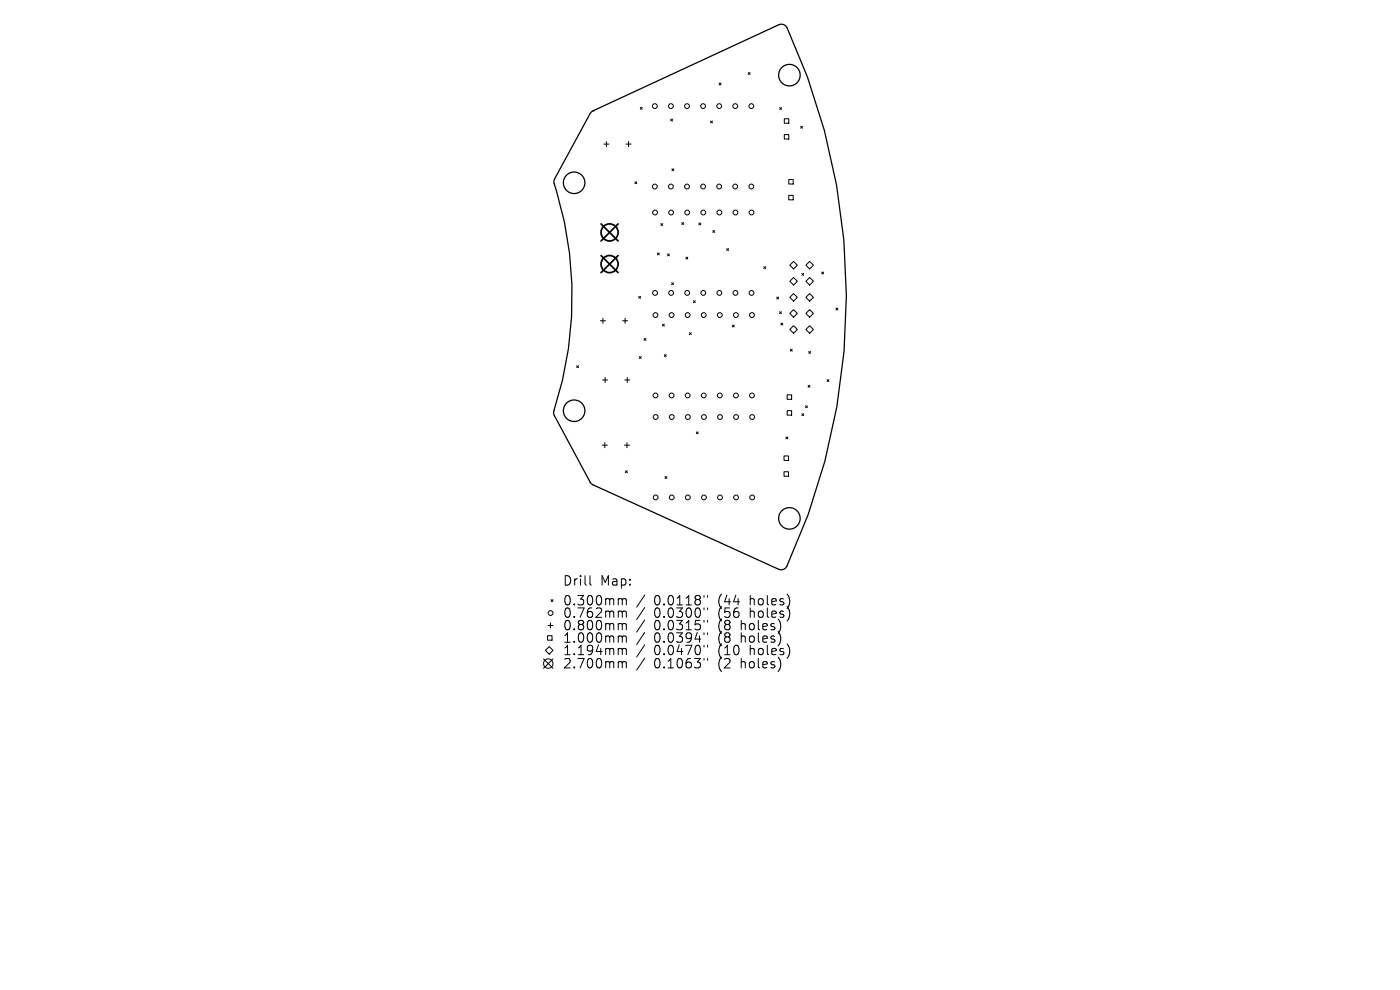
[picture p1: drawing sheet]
<svg xmlns="http://www.w3.org/2000/svg" width="297mm" height="210mm" viewBox="0 0 297 210" stroke-linecap="round" stroke-linejoin="round" font-family="sans-serif">
<defs><g id="words">
<g font-size="2.8">
<text x="119.3" y="124.5">Drill</text>
<text x="127.3" y="124.5">Map:</text>
<text x="119.3" y="128.7">0.300mm</text>
<text x="119.3" y="131.3">0.762mm</text>
<text x="138.8" y="128.7">0.0118&quot;</text>
<text x="138.8" y="131.3">0.0300&quot;</text>
<text x="152.5" y="128.7">(44</text>
<text x="152.5" y="131.3">(56</text>
<text x="159.4" y="128.7">holes)</text>
<text x="159.4" y="131.3">holes)</text>
<text x="119.3" y="134">0.800mm</text>
<text x="119.3" y="136.6">1.000mm</text>
<text x="138.8" y="134">0.0315&quot;</text>
<text x="138.8" y="136.6">0.0394&quot;</text>
<text x="152.5" y="134">(8</text>
<text x="152.5" y="136.6">(8</text>
<text x="157.4" y="134">holes)</text>
<text x="157.4" y="136.6">holes)</text>
<text x="119.3" y="139.3">1.194mm</text>
<text x="119.3" y="142.1">2.700mm</text>
<text x="138.8" y="139.3">0.0470&quot;</text>
<text x="138.8" y="142.1">0.1063&quot;</text>
<text x="152.5" y="139.3">(10</text>
<text x="152.5" y="142.1">(2</text>
<text x="157.4" y="142.1">holes)</text>
<text x="159.4" y="139.3">holes)</text>
</g>
</g></defs>
<g fill="none" stroke="#000" stroke-width=".27">
<path d="M125.4 23.8l39.8-18.5a1.34 1.34 0 0 1 1.8 .6 135 135 0 0 1-.3 114.6l-.7 .3-.8-.1-39.5-17.9-.5-.5-7.6-14.1-.2-.6a79.3 79.3 0 0 0 .1-49.1l.2-.6zM125.8 23.5h.1"/>
<circle cx="167.5" cy="15.9" r="2.28"/>
<circle cx="121.8" cy="38.8" r="2.28"/>
<circle cx="121.8" cy="87.1" r="2.28"/>
<circle cx="167.5" cy="110" r="2.28"/>
</g>
<g fill="none" stroke="#000" stroke-width=".21">
<path d="M152.6 17.6l.4 .4M153 17.6l-.4 .4M158.7 15.4l.4 .4M159.1 15.4l-.4 .4M128.1 30.6h1.1M128.6 30v1.1M132.8 30.6h1.1M133.3 30v1.1M134.7 38.6l.4 .4M135.1 38.6l-.4 .4M135.8 22.8l.4 .4M136.2 22.8l-.4 .4"/>
<path d="M142.3 25.3l.4 .4M142.5 35.8l.5 .4M142.7 25.3l-.4 .4M143 35.8l-.5 .4M150.7 25.7l.4 .4M151.1 25.7l-.4 .4M165.4 22.8l.4 .4M165.8 22.8l-.4 .4M166.4 25.2h.9v.9h-.9zM166.4 28.5h.9v1h-.9zM167.3 38.1h1v.9h-1zM169.8 26.8l.4 .4"/>
<path d="M170.2 26.8l-.4 .4M139.5 53.7l.4 .4M139.9 53.7l-.4 .4M140.2 47.4l.4 .4M140.6 47.4l-.4 .4M141.6 53.9l.4 .4M142 53.9l-.4 .4M142.5 60l.4 .4M142.9 60l-.4 .4M144.6 47.2l.4 .4M145 47.2l-.4 .4M145.5 54.5l.4 .4"/>
<path d="M145.9 54.5l-.4 .4M148.3 47.3l.4 .4M148.7 47.3l-.4 .4M151.2 48.9l.4 .4M151.6 48.9l-.4 .4M154.2 52.7l.4 .4M154.6 52.7l-.4 .4M162 56.6l.4 .4M162.4 56.6l-.4 .4M167.3 41.4h1v1h-1zM167.6 56.3l.8-.9 .8 .9-.8 .8zM168.4 58.9l.8 .8-.8 .8-.8-.8z"/>
<path d="M170.1 58l.4 .4M170.5 58l-.4 .4M171.8 55.4l.8 .9-.8 .8-.8-.8zM171.8 58.9l.8 .8-.8 .8-.8-.8zM174.3 57.7l.4 .4M174.7 57.7l-.4 .4M122.3 77.6l.4 .4M122.7 77.6l-.4 .4M127.4 68h1M127.9 67.5v1.1M132.1 68h1M132.6 67.5v1.1"/>
<path d="M135.5 62.9l.4 .4M135.6 75.6l.4 .4M135.9 62.9l-.4 .4M136 75.6l-.4 .4M136.6 71.8l.4 .4M137 71.8l-.4 .4M140.5 68.8l.4 .4M140.9 68.8l-.4 .4M140.9 75.2l.4 .4M141.3 75.2l-.4 .4M146.2 70.6l.4 .4M146.6 70.6l-.4 .4"/>
<path d="M147.1 63.8l.4 .4M147.5 63.8l-.4 .4M155.4 69l.4 .4M155.8 69l-.4 .4M164.8 63l.4 .4M165.2 63l-.4 .4M165.4 66.1l.4 .4M165.7 68.5l.4 .4M165.8 66.1l-.4 .4M166.1 68.5l-.4 .4M167.6 63.1l.8-.8 .8 .8-.8 .8zM167.6 69.9l.8-.8 .8 .8-.8 .8z"/>
<path d="M167.7 74.1l.4 .4M168.1 74.1l-.4 .4M168.4 65.7l.8 .8-.8 .8-.8-.8zM171 63.1l.8-.8 .8 .8-.8 .8zM171 69.9l.8-.8 .8 .8-.8 .8zM171.6 74.6l.4 .4M171.8 65.7l.8 .8-.8 .8-.8-.8zM172 74.6l-.4 .4M177.3 65.4l.4 .4M177.7 65.4l-.4 .4M127.8 94.4h1M127.8 80.6h1.1"/>
<path d="M128.3 93.9v1.1M128.4 80.1v1M132.5 94.4h1M132.5 80.6h1.1M132.7 99.9l.4 .4M133 93.9v1.1M133.1 80.1v1M133.1 99.9l-.4 .4M147.7 91.6l.4 .4M148.1 91.6l-.4 .4M166.3 96.7h1v1h-1zM166.7 92.7l.4 .4"/>
<path d="M167 83.8h.9v.9h-.9zM167 87.1h.9v1h-.9zM167.1 92.7l-.4 .4M170.1 87.8l.4 .4M170.5 87.8l-.4 .4M170.9 86.1l.4 .4M171.3 86.1l-.4 .4M171.4 81.7l.4 .4M171.8 81.7l-.4 .4M175.5 80.5l.4 .4M175.9 80.5l-.4 .4M141.1 101.1l.4 .4"/>
<path d="M141.5 101.1l-.4 .4M166.3 100.1h1v.9h-1zM115.3 139.8l2 2M115.7 138l.8-.8 .8 .8-.8 .8zM116.2 134.8h.9v1h-.9zM116.2 132.7h1.1M116.8 132.1v1.1M116.9 127.2l.4 .4M117.3 127.2l-.4 .4M117.3 139.8l-2 2M125.2 122.1v1.7l.2 .3M131.4 127h.3l.3 .3"/>
<path d="M131.4 129.6h.3l.3 .3M131.4 132.3h.3l.3 .3M131.4 134.9l.5 .1 .1 .2M131.4 137.5h.3l.3 .3M132 127.3l.3-.3 .5 .1 .1 1.2M132 127.3v1M132 129.9v1.1M132 132.6v1M132 135.2v1M132 137.8v1.1M132 129.9l.3-.3 .5 .1 .1 1.3M132 132.6l.3-.3 .5 .1 .1 1.2"/>
<path d="M132 135.2l.3-.3 .5 .1 .1 1.2M132 137.8l.3-.3 .5 .1 .1 1.3M136.8 126.2l-1.7 2.6M136.8 128.9l-1.7 2.5M136.8 131.5l-1.7 2.6M136.8 134.1l-1.7 2.6M136.8 136.8l-1.7 2.6M136.8 139.6l-1.7 2.6M149.3 126.3v.4M149.3 129v.3M149.3 131.6v.4M149.3 134.2v.4"/>
<path d="M149.3 136.9v.4M149.3 139.7v.4M150.1 126.3v.4M150.1 129v.3M150.1 131.6v.4M150.1 134.2v.4M150.1 136.9v.4M150.1 139.7v.4M131.4 140.3h.3l.3 .3M132 140.6v1.1M132 140.6l.3-.3 .5 .1 .1 1.3"/>
<circle cx="138.9" cy="39.6" r=".51"/>
<circle cx="138.9" cy="22.5" r=".51"/>
<circle cx="142.3" cy="39.6" r=".51"/>
<circle cx="142.3" cy="22.5" r=".51"/>
<circle cx="145.7" cy="22.5" r=".51"/>
<circle cx="145.7" cy="39.6" r=".51"/>
<circle cx="149.2" cy="22.5" r=".51"/>
<circle cx="149.2" cy="39.6" r=".51"/>
<circle cx="152.6" cy="22.5" r=".51"/>
<circle cx="152.6" cy="39.6" r=".51"/>
<circle cx="156" cy="22.5" r=".51"/>
<circle cx="156" cy="39.6" r=".51"/>
<circle cx="159.4" cy="22.5" r=".51"/>
<circle cx="159.4" cy="39.6" r=".51"/>
<circle cx="139" cy="45.1" r=".51"/>
<circle cx="142.4" cy="45.1" r=".51"/>
<circle cx="145.8" cy="45.1" r=".51"/>
<circle cx="149.2" cy="45.1" r=".51"/>
<circle cx="152.6" cy="45.1" r=".51"/>
<circle cx="156" cy="45.1" r=".51"/>
<circle cx="159.4" cy="45.1" r=".51"/>
<circle cx="139" cy="62.1" r=".51"/>
<circle cx="139.1" cy="66.8" r=".51"/>
<circle cx="142.4" cy="62.1" r=".51"/>
<circle cx="142.5" cy="66.8" r=".51"/>
<circle cx="145.8" cy="62.1" r=".51"/>
<circle cx="145.9" cy="66.8" r=".51"/>
<circle cx="149.2" cy="62.1" r=".51"/>
<circle cx="149.3" cy="66.8" r=".51"/>
<circle cx="152.6" cy="62.1" r=".51"/>
<circle cx="152.7" cy="66.8" r=".51"/>
<circle cx="156" cy="62.1" r=".51"/>
<circle cx="156.1" cy="66.8" r=".51"/>
<circle cx="159.4" cy="62.1" r=".51"/>
<circle cx="159.5" cy="66.8" r=".51"/>
<circle cx="139.1" cy="83.9" r=".51"/>
<circle cx="139.1" cy="88.5" r=".51"/>
<circle cx="142.5" cy="83.9" r=".51"/>
<circle cx="142.5" cy="88.5" r=".51"/>
<circle cx="145.9" cy="83.9" r=".51"/>
<circle cx="145.9" cy="88.5" r=".51"/>
<circle cx="149.3" cy="83.9" r=".51"/>
<circle cx="149.3" cy="88.5" r=".51"/>
<circle cx="152.7" cy="83.9" r=".51"/>
<circle cx="152.7" cy="88.5" r=".51"/>
<circle cx="156.1" cy="83.9" r=".51"/>
<circle cx="156.2" cy="88.5" r=".51"/>
<circle cx="159.5" cy="83.9" r=".51"/>
<circle cx="159.6" cy="88.5" r=".51"/>
<circle cx="139.1" cy="105.5" r=".51"/>
<circle cx="142.5" cy="105.5" r=".51"/>
<circle cx="145.9" cy="105.5" r=".51"/>
<circle cx="149.3" cy="105.5" r=".51"/>
<circle cx="152.7" cy="105.5" r=".51"/>
<circle cx="156.2" cy="105.5" r=".51"/>
<circle cx="159.6" cy="105.5" r=".51"/>
<circle cx="116.8" cy="130" r=".51"/>
<circle cx="116.3" cy="140.8" r="1"/>
</g>
<g fill="none" stroke="#000" stroke-width=".36">
<path d="M127.5 47.5l3.6 3.6M127.5 54.2l3.6 3.6M131.1 47.5l-3.6 3.6M131.1 54.2l-3.6 3.6"/>
<circle cx="129.3" cy="49.3" r="1.81"/>
<circle cx="129.3" cy="56" r="1.81"/>
</g>
<use href="#words"/>
</svg>
